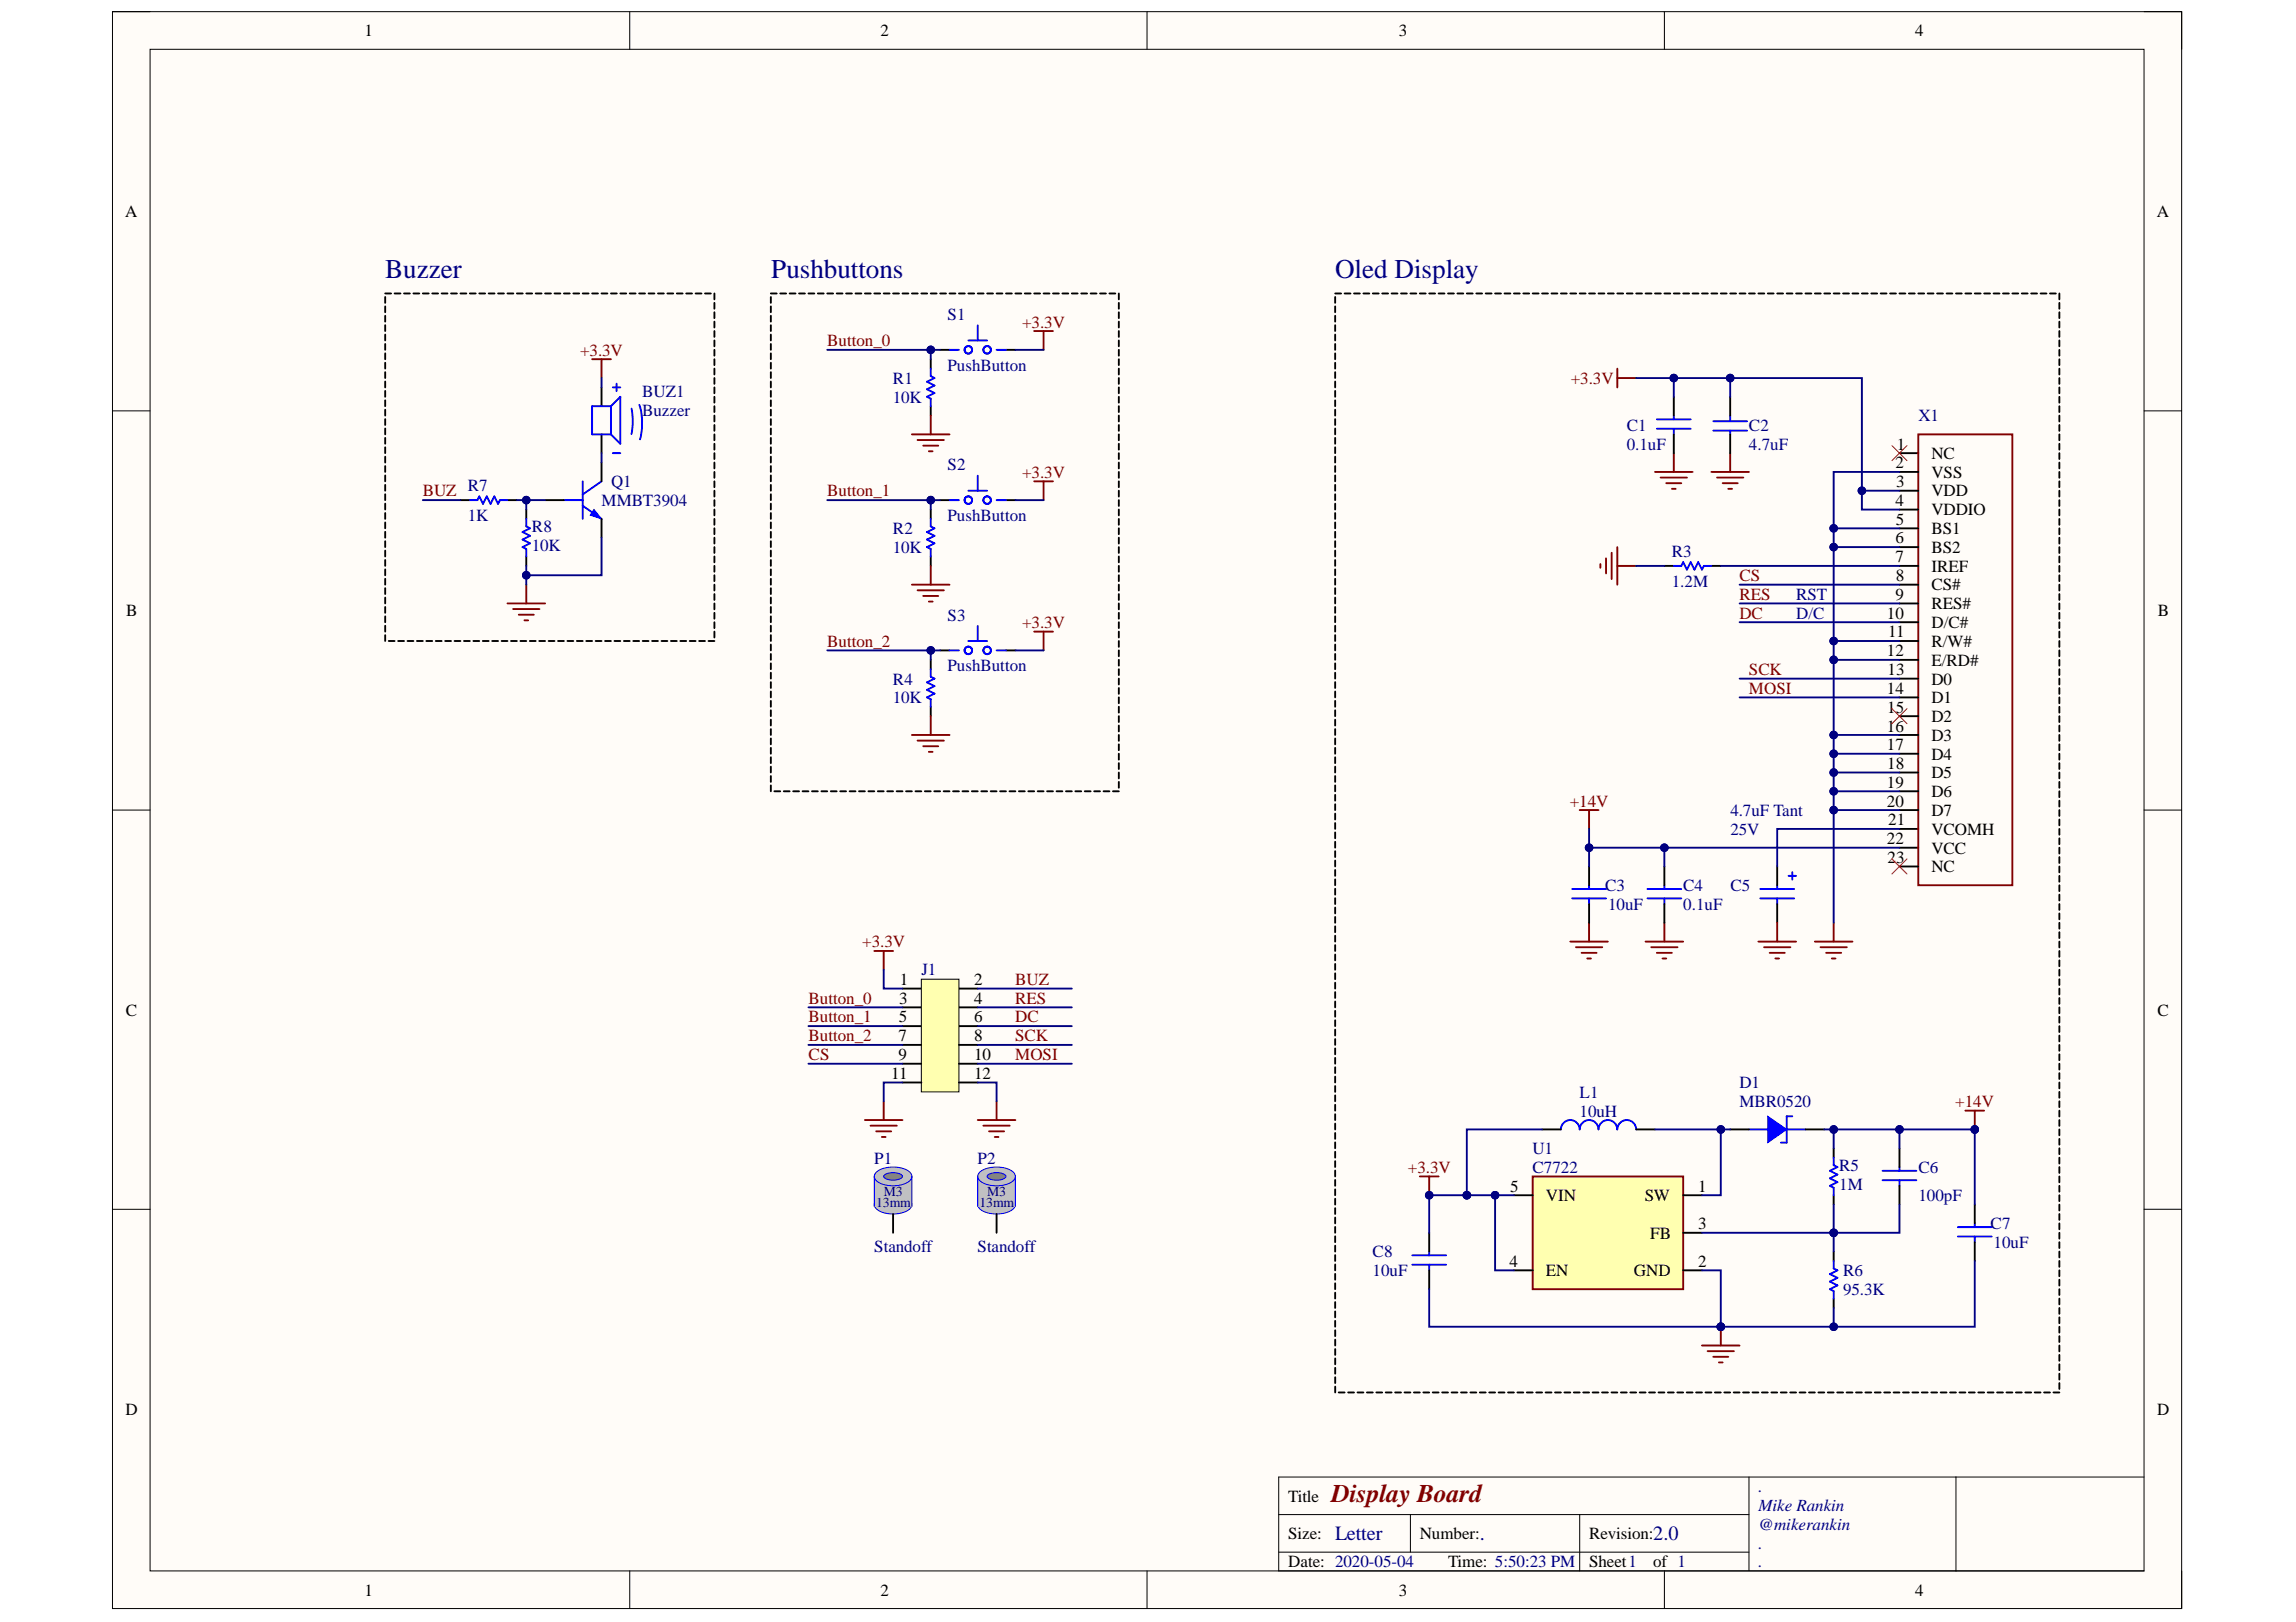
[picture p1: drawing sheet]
<svg xmlns="http://www.w3.org/2000/svg" width="297mm" height="210mm" viewBox="0 0 297 210" stroke-linecap="round" stroke-linejoin="round" font-family="sans-serif">
<defs><g id="words">
<g font-size="3.5" fill="#000080">
<text x="49.8" y="36">Buzzer</text>
<text x="99.7" y="36">Pushbuttons</text>
<text x="172.7" y="36">Oled Display</text>
</g>
<text font-size="3.3" fill="#800000" x="172.3" y="194.3">Display Board</text>
<g font-size="2.6" fill="#000080">
<text x="172.7" y="199.3">Letter</text>
<text x="191.5" y="199.3">.</text>
<text x="213.9" y="199.3">2.0</text>
</g>
<g font-size="2.2">
<text x="47.2" y="4.7">1</text>
<text x="113.9" y="4.7">2</text>
<text x="181" y="4.7">3</text>
<text x="247.8" y="4.7">4</text>
<text x="16.2" y="28.1">A</text>
<text x="279" y="28.1">A</text>
<text x="245.4" y="58.2">1</text>
<text x="249.9" y="59.4">NC</text>
<text x="245.2" y="60.6">2</text>
<text x="245.2" y="65.5">4</text>
<text x="245.3" y="63.1">3</text>
<text x="249.9" y="64.2">VDD</text>
<text x="249.9" y="61.8">VSS</text>
<text x="245.2" y="70.3">6</text>
<text x="245.3" y="67.9">5</text>
<text x="249.9" y="71.6">BS2</text>
<text x="249.9" y="69.1">BS1</text>
<text x="249.9" y="66.7">VDDIO</text>
<text x="245.2" y="77.6">9</text>
<text x="245.2" y="72.8">7</text>
<text x="245.3" y="75.2">8</text>
<text x="249.9" y="76.4">CS#</text>
<text x="249.9" y="74">IREF</text>
<text x="16.3" y="79.8">B</text>
<text x="244.1" y="80">10</text>
<text x="244.3" y="82.5">11</text>
<text x="249.9" y="83.7">R/W#</text>
<text x="249.9" y="81.3">D/C#</text>
<text x="249.9" y="78.9">RES#</text>
<text x="279.1" y="79.8">B</text>
<text x="244.1" y="89.8">14</text>
<text x="244.1" y="84.9">12</text>
<text x="244.2" y="87.4">13</text>
<text x="249.9" y="88.6">D0</text>
<text x="249.9" y="86.1">E/RD#</text>
<text x="244.1" y="94.7">16</text>
<text x="244.2" y="92.2">15</text>
<text x="249.9" y="95.9">D3</text>
<text x="249.9" y="93.4">D2</text>
<text x="249.9" y="91">D1</text>
<text x="244.1" y="101.9">19</text>
<text x="244.1" y="97.1">17</text>
<text x="244.2" y="99.5">18</text>
<text x="249.9" y="100.7">D5</text>
<text x="249.9" y="98.3">D4</text>
<text x="244.1" y="104.4">20</text>
<text x="244.3" y="106.8">21</text>
<text x="249.9" y="105.6">D7</text>
<text x="249.9" y="103.2">D6</text>
<text x="244.1" y="109.2">22</text>
<text x="244.2" y="111.7">23</text>
<text x="249.9" y="110.5">VCC</text>
<text x="249.9" y="108">VCOMH</text>
<text x="249.9" y="112.9">NC</text>
<text x="16.3" y="131.4">C</text>
<text x="116.3" y="129.9">3</text>
<text x="116.4" y="127.5">1</text>
<text x="126" y="127.5">2</text>
<text x="126" y="129.9">4</text>
<text x="279.1" y="131.4">C</text>
<text x="116.2" y="134.8">7</text>
<text x="116.2" y="137.2">9</text>
<text x="116.3" y="132.3">5</text>
<text x="126" y="132.3">6</text>
<text x="126" y="134.8">8</text>
<text x="126" y="137.2">10</text>
<text x="115.3" y="139.6">11</text>
<text x="126" y="139.6">12</text>
<text x="195.4" y="154.2">5</text>
<text x="200" y="155.4">VIN</text>
<text x="212.8" y="155.4">SW</text>
<text x="219.7" y="154.2">1</text>
<text x="213.5" y="160.3">FB</text>
<text x="219.7" y="159.1">3</text>
<text x="195.3" y="163.9">4</text>
<text x="200" y="165.2">EN</text>
<text x="211.4" y="165.2">GND</text>
<text x="219.7" y="163.9">2</text>
<text x="16.2" y="183.1">D</text>
<text x="279.1" y="183.1">D</text>
<text x="166.7" y="194.3">Title</text>
<text x="166.7" y="199.2">Size:</text>
<text x="166.7" y="202.8">Date: 2020-05-04</text>
<text x="183.7" y="199.2">Number:</text>
<text x="187.4" y="202.8">Time: 5:50:23 PM</text>
<text x="205.6" y="199.2">Revision:</text>
<text x="205.6" y="202.8">Sheet1</text>
<text x="213.9" y="202.8">of 1</text>
<text x="47.2" y="206.5">1</text>
<text x="113.9" y="206.5">2</text>
<text x="181" y="206.5">3</text>
<text x="247.8" y="206.5">4</text>
</g>
<g font-size="2.2" fill="#000080">
<text x="122.6" y="41.4">S1</text>
<text x="122.6" y="48">PushButton</text>
<text x="83.1" y="53.8">Buzzer</text>
<text x="83.1" y="51.4">BUZ1</text>
<text x="115.5" y="52.1">10K</text>
<text x="115.5" y="49.7">R1</text>
<text x="210.4" y="58.2">0.1uF</text>
<text x="210.4" y="55.7">C1</text>
<text x="226.3" y="58.2">4.7uF</text>
<text x="226.3" y="55.7">C2</text>
<text x="248.2" y="54.5">X1</text>
<text x="60.5" y="63.5">R7</text>
<text x="77.8" y="65.5">MMBT3904</text>
<text x="79.1" y="63.1">Q1</text>
<text x="122.6" y="60.9">S2</text>
<text x="60.5" y="67.4">1K</text>
<text x="68.8" y="71.3">10K</text>
<text x="68.8" y="68.9">R8</text>
<text x="115.5" y="71.6">10K</text>
<text x="115.5" y="69.1">R2</text>
<text x="122.6" y="67.4">PushButton</text>
<text x="216.3" y="75.9">1.2M</text>
<text x="216.3" y="72.1">R3</text>
<text x="232.4" y="77.6">RST</text>
<text x="122.6" y="80.3">S3</text>
<text x="232.4" y="80">D/C</text>
<text x="115.5" y="88.6">R4</text>
<text x="122.6" y="86.9">PushButton</text>
<text x="115.5" y="91">10K</text>
<text x="223.9" y="105.6">4.7uF Tant</text>
<text x="223.9" y="108">25V</text>
<text x="207.7" y="115.3">C3</text>
<text x="208" y="117.7">10uF</text>
<text x="217.8" y="117.7">0.1uF</text>
<text x="217.8" y="115.3">C4</text>
<text x="223.9" y="115.3">C5</text>
<text x="119.2" y="126.2">J1</text>
<text x="204.4" y="142">L1</text>
<text x="225" y="140.9">D1</text>
<text x="225" y="143.3">MBR0520</text>
<text x="198.3" y="149.4">U1</text>
<text x="204.4" y="144.5">10uH</text>
<text x="113.1" y="150.6">P1</text>
<text x="126.5" y="150.6">P2</text>
<text x="198.3" y="151.8">C7722</text>
<text x="237.9" y="154">1M</text>
<text x="237.9" y="151.5">R5</text>
<text x="248.2" y="155.4">100pF</text>
<text x="248.2" y="151.8">C6</text>
<text x="113.1" y="162">Standoff</text>
<text x="126.5" y="162">Standoff</text>
<text x="257.5" y="159.1">C7</text>
<text x="257.9" y="161.5">10uF</text>
<text x="177.6" y="165.2">10uF</text>
<text x="177.6" y="162.7">C8</text>
<text x="238.5" y="167.6">95.3K</text>
<text x="238.5" y="165.2">R6</text>
<text x="227.5" y="193.1">.</text>
<text x="227.5" y="195.5">Mike Rankin</text>
<text x="227.5" y="198">@mikerankin</text>
<text x="227.5" y="200.4">.</text>
<text x="227.5" y="202.8">.</text>
</g>
<g font-size="2.2" fill="#800000">
<text x="75" y="46">+3.3V</text>
<text x="107" y="44.8">Button_0</text>
<text x="132.2" y="42.4">+3.3V</text>
<text x="203.2" y="49.7">+3.3V</text>
<text x="54.7" y="64.2">BUZ</text>
<text x="107" y="64.2">Button_1</text>
<text x="132.2" y="61.8">+3.3V</text>
<text x="225" y="75.2">CS</text>
<text x="225" y="77.6">RES</text>
<text x="107" y="83.7">Button_2</text>
<text x="132.2" y="81.3">+3.3V</text>
<text x="225" y="80">DC</text>
<text x="226.3" y="89.8">MOSI</text>
<text x="226.3" y="87.4">SCK</text>
<text x="203.1" y="104.4">+14V</text>
<text x="111.5" y="122.6">+3.3V</text>
<text x="104.6" y="129.9">Button_0</text>
<text x="131.3" y="129.9">RES</text>
<text x="131.3" y="127.5">BUZ</text>
<text x="104.6" y="132.3">Button_1</text>
<text x="104.6" y="134.8">Button_2</text>
<text x="104.6" y="137.2">CS</text>
<text x="131.3" y="137.2">MOSI</text>
<text x="131.3" y="134.8">SCK</text>
<text x="131.3" y="132.3">DC</text>
<text x="253" y="143.3">+14V</text>
<text x="182.2" y="151.8">+3.3V</text>
</g>
<g font-size="1.8" fill="#000080">
<text x="114.3" y="154.8">M3</text>
<text x="127.7" y="154.8">M3</text>
<text x="113.4" y="156.2">13mm</text>
<text x="126.7" y="156.2">13mm</text>
</g>
</g></defs>
<path d="M14.6 1.5h267.6v206.7h-267.6z" fill-rule="evenodd" fill="#fffcf8"/>
<path d="M14.6 1.5h267.6v206.7h-267.6z" fill="none" stroke="#000" stroke-width=".13"/>
<path d="M19.4 6.4h258v196.9h-258z" fill-rule="evenodd" fill="#fffcf8"/>
<g fill="none" stroke="#000" stroke-width=".13">
<path d="M14.5 1.5h4.9M19.4 6.4h258v196.9h-258zM81.5 1.5v4.9M148.4 1.5v4.9M215.3 1.5v4.9M277.4 1.5h4.8v4.9M14.5 53.2h4.9M277.4 53.2h4.8M14.5 104.8h4.9M277.4 104.8h4.8M14.5 156.5h4.9M277.4 156.5h4.8"/>
<path d="M165.4 196h60.9M182.5 196v4.9M204.4 196v7.3M226.3 191.1v12.2M253 191.1v12.2M277.4 191.1h-112v12.2h112M81.5 203.3v4.9M148.4 203.3v4.9M165.4 200.9h60.9M215.3 203.3v4.9M282.2 203.3v4.9"/>
</g>
<g fill="none" stroke="#000" stroke-width=".24">
<path d="M99.7 38h.8M99.7 38.4v.8M99.7 39.6v.8M100.9 38h.8M102.2 38h.7M103.4 38h.7M104.6 38h.8M105.8 38h.8M107 38h.8M108.2 38h.8M109.5 38h.7M110.7 38h.7"/>
<path d="M111.9 38h.8M113.1 38h.8M114.3 38h.8M115.5 38h.8M116.8 38h.7M118 38h.7M119.2 38h.8M120.4 38h.8M121.6 38h.8M122.8 38h.8M124.1 38h.7M125.3 38h.7"/>
<path d="M126.5 38h.8M127.7 38h.8M128.9 38h.8M130.1 38h.8M131.4 38h.7M132.6 38h.7M133.8 38h.8M135 38h.8M136.2 38h.8M137.4 38h.8M138.7 38h.7M139.9 38h.7"/>
<path d="M141.1 38h.8M142.3 38h.8M143.5 38h.8M144.7 38v.7M144.7 39.2v.8M172.7 38.4v.8M172.7 39.6v.8M172.7 38h.8M174 38h.7M175.2 38h.7M176.4 38h.7M177.6 38h.8"/>
<path d="M178.8 38h.8M180 38h.8M181.3 38h.7M182.5 38h.7M183.7 38h.7M184.9 38h.8M186.1 38h.8M187.3 38h.8M188.5 38h.8M189.8 38h.7M191 38h.7M192.2 38h.8"/>
<path d="M193.4 38h.8M194.6 38h.8M195.9 38h.7M197.1 38h.7M198.3 38h.7M199.5 38h.8M200.7 38h.8M201.9 38h.8M203.2 38h.7M204.4 38h.7M205.6 38h.7M206.8 38h.8"/>
<path d="M208 38h.8M209.2 38h.8M210.5 38h.7M211.7 38h.7M212.9 38h.8M214.1 38h.8M215.3 38h.8M216.5 38h.8M217.8 38h.7M219 38h.7M220.2 38h.8M221.4 38h.8"/>
<path d="M222.6 38h.8M223.8 38h.8M225.1 38h.7M226.3 38h.7M227.5 38h.7M228.7 38h.8M229.9 38h.8M231.1 38h.8M232.4 38h.7M233.6 38h.7M234.8 38h.8M236 38h.8"/>
<path d="M237.2 38h.8M238.4 38h.8M239.7 38h.7M240.9 38h.7M242.1 38h.8M243.3 38h.8M244.5 38h.8M245.7 38h.8M247 38h.7M248.2 38h.7M249.4 38h.7M250.6 38h.8"/>
<path d="M251.8 38h.8M253 38h.8M254.3 38h.7M255.5 38h.7M256.7 38h.8M257.9 38h.8M259.1 38h.8M260.3 38h.8M261.6 38h.7M262.8 38h.7M264 38h.8M265.2 38h.8"/>
<path d="M266.4 38v.7M266.4 39.2v.8M99.7 40.9v.7M99.7 42.1v.7M99.7 43.3v.8M99.7 44.5v.8M99.7 45.7v.8M99.7 46.9v.8M99.7 48.2v.7M99.7 49.4v.7M99.7 50.6v.7M99.7 51.8v.8"/>
<path d="M99.7 53v.8M99.7 54.2v.8M99.7 55.5v.7M99.7 56.7v.7M99.7 57.9v.7M99.7 59.1v.8M120.4 46.5v1.2M120.4 52.6v1.2M144.7 40.4v.8M144.7 41.6v.8M144.7 42.8v.8M144.7 44.1v.7"/>
<path d="M144.7 45.3v.7M144.7 46.5v.7M144.7 47.7v.8M144.7 48.9v.8M144.7 50.1v.8M144.7 51.3v.8M144.7 52.6v.7M144.7 53.8v.7M144.7 55v.8M144.7 56.2v.8M144.7 57.4v.8M144.7 58.6v.8"/>
<path d="M144.7 59.9v.7M172.7 40.9v.7M172.7 42.1v.7M172.7 43.3v.8M172.7 44.5v.8M172.7 45.7v.8M172.7 46.9v.8M172.7 48.2v.7M172.7 49.4v.7M172.7 50.6v.7M172.7 51.8v.8M172.7 53v.8"/>
<path d="M172.7 54.2v.8M172.7 55.5v.7M172.7 56.7v.7M172.7 57.9v.7M172.7 59.1v.8M245.7 58.6h2.5M266.4 40.4v.8M266.4 41.6v.8M266.4 42.8v.8M266.4 44.1v.7M266.4 45.3v.7M266.4 46.5v.8"/>
<path d="M266.4 47.7v.8M266.4 48.9v.8M266.4 50.1v.8M266.4 51.4v.7M266.4 52.6v.7M266.4 53.8v.7M266.4 55v.8M266.4 56.2v.8M266.4 57.4v.8M266.4 58.6v.8M266.4 59.9v.7M99.7 60.3v.8"/>
<path d="M99.7 61.5v.8M99.7 62.7v.8M99.7 64v.7M99.7 65.2v.7M99.7 66.4v.8M99.7 67.6v.8M99.7 68.8v.8M99.7 70v.8M99.7 71.3v.7M99.7 72.5v.7M99.7 73.7v.7M99.7 74.9v.8"/>
<path d="M99.7 76.1v.8M99.7 77.3v.8M99.7 78.5v.8M99.7 79.8v.7M120.4 65.9v1.3M120.4 72v1.2M144.7 61.1v.7M144.7 62.3v.7M144.7 63.5v.8M144.7 64.7v.8M144.7 65.9v.8M144.7 67.2v.7"/>
<path d="M144.7 68.4v.7M144.7 69.6v.7M144.7 70.8v.8M144.7 72v.8M144.7 73.2v.8M144.7 74.4v.8M144.7 75.7v.7M144.7 76.9v.7M144.7 78.1v.8M144.7 79.3v.8M172.7 60.3v.8M172.7 61.5v.8"/>
<path d="M172.7 62.7v.8M172.7 64v.7M172.7 65.2v.7M172.7 66.4v.8M172.7 67.6v.8M172.7 68.8v.8M172.7 70v.8M172.7 71.3v.7M172.7 72.5v.7M172.7 73.7v.7M172.7 74.9v.8M172.7 76.1v.8"/>
<path d="M172.7 77.3v.8M172.7 78.5v.8M172.7 79.8v.7M245.7 78.1h2.5M245.7 75.7h2.5M245.7 73.2h2.5M245.7 70.8h2.5M245.7 68.4h2.5M245.7 63.5h2.5M245.7 61.1h2.5M245.7 65.9h2.5M266.4 61.1v.7"/>
<path d="M266.4 62.3v.7M266.4 63.5v.8M266.4 64.7v.8M266.4 65.9v.8M266.4 67.2v.7M266.4 68.4v.7M266.4 69.6v.7M266.4 70.8v.8M266.4 72v.8M266.4 73.2v.8M266.4 74.4v.8M266.4 75.7v.7"/>
<path d="M266.4 76.9v.7M266.4 78.1v.8M266.4 79.3v.8M99.7 81v.7M99.7 82.2v.8M99.7 83.4v.8M99.7 84.6v.8M99.7 85.8v.8M99.7 87.1v.7M99.7 88.3v.7M99.7 89.5v.7M99.7 90.7v.8"/>
<path d="M99.7 91.9v.8M99.7 93.1v.8M99.7 94.4v.7M99.7 95.6v.7M99.7 96.8v.7M99.7 98v.8M99.7 99.2v.8M120.4 85.4v1.2M120.4 91.5v1.2M144.7 80.5v.8M144.7 81.7v.8M144.7 83v.7"/>
<path d="M144.7 84.2v.7M144.7 85.4v.7M144.7 86.6v.8M144.7 87.8v.8M144.7 89v.8M144.7 90.2v.8M144.7 91.5v.7M144.7 92.7v.7M144.7 93.9v.8M144.7 95.1v.8M144.7 96.3v.8M144.7 97.5v.8"/>
<path d="M144.7 98.8v.7M144.7 100v.7M172.7 81v.7M172.7 82.2v.8M172.7 83.4v.8M172.7 84.6v.8M172.7 85.8v.8M172.7 87.1v.7M172.7 88.3v.7M172.7 89.5v.7M172.7 90.7v.8M172.7 91.9v.8"/>
<path d="M172.7 93.1v.8M172.7 94.4v.7M172.7 95.6v.7M172.7 96.8v.7M172.7 98v.8M172.7 99.2v.8M245.7 100h2.5M245.7 97.5h2.5M245.7 95.1h2.5M245.7 92.7h2.5M245.7 90.3h2.5M245.7 87.8h2.5"/>
<path d="M245.7 85.4h2.5M245.7 83h2.5M245.7 80.5h2.5M266.4 80.5v.8M266.4 81.7v.8M266.4 83v.7M266.4 84.2v.7M266.4 85.4v.7M266.4 86.6v.8M266.4 87.8v.8M266.4 89v.8M266.4 90.3v.7"/>
<path d="M266.4 91.5v.7M266.4 92.7v.7M266.4 93.9v.8M266.4 95.1v.8M266.4 96.3v.8M266.4 97.5v.8M266.4 98.8v.7M266.4 100v.7M99.7 100.4v.8M99.7 101.6v.8M100.2 102.4h.7M101.4 102.4h.8"/>
<path d="M102.6 102.4h.8M103.8 102.4h.8M105 102.4h.8M106.3 102.4h.7M107.5 102.4h.7M108.7 102.4h.8M109.9 102.4h.8M111.1 102.4h.8M112.3 102.4h.8M113.6 102.4h.7M114.8 102.4h.7M116 102.4h.8"/>
<path d="M117.2 102.4h.8M118.4 102.4h.8M119.6 102.4h.8M120.9 102.4h.7M122.1 102.4h.7M123.3 102.4h.8M124.5 102.4h.8M125.7 102.4h.8M127 102.4h.7M128.2 102.4h.7M129.4 102.4h.7M130.6 102.4h.8"/>
<path d="M131.8 102.4h.8M133 102.4h.8M134.2 102.4h.8M135.5 102.4h.7M136.7 102.4h.7M137.9 102.4h.8M139.1 102.4h.8M140.3 102.4h.8M141.6 102.4h.7M142.8 102.4h.7M144 102.4h.7M144.7 101.2v.7"/>
<path d="M172.7 100.4v.8M172.7 101.6v.8M172.7 102.9v.7M172.7 104.1v.7M172.7 105.3v.8M172.7 106.5v.8M172.7 107.7v.8M172.7 108.9v.8M172.7 110.2v.7M172.7 111.4v.7M172.7 112.6v.7M172.7 113.8v.8"/>
<path d="M172.7 115v.8M172.7 116.2v.8M172.7 117.4v.8M172.7 118.7v.7M172.7 119.9v.7M229.9 112.1v2.5M229.9 117v2.4M245.7 102.4h2.5M245.7 109.7h2.5M245.7 107.3h2.5M245.7 104.8h2.5M245.7 112.1h2.5"/>
<path d="M266.4 101.2v.7M266.4 102.4v.8M266.4 103.6v.8M266.4 104.8v.8M266.4 106.1v.7M266.4 107.3v.7M266.4 108.5v.7M266.4 109.7v.8M266.4 110.9v.8M266.4 112.1v.8M266.4 113.3v.8M266.4 114.6v.7"/>
<path d="M266.4 115.8v.7M266.4 117v.8M266.4 118.2v.8M266.4 119.4v.8M172.7 121.1v.8M172.7 122.3v.8M172.7 123.5v.8M172.7 124.7v.8M172.7 126v.7M172.7 127.2v.7M172.7 128.4v.7M172.7 129.6v.8"/>
<path d="M172.7 130.8v.8M172.7 132v.8M172.7 133.2v.8M172.7 134.5v.7M172.7 135.7v.7M172.7 136.9v.8M172.7 138.1v.8M172.7 139.3v.8M266.4 120.6v.8M266.4 121.9v.7M266.4 123.1v.7M266.4 124.3v.7"/>
<path d="M266.4 125.5v.8M266.4 126.7v.8M266.4 127.9v.8M266.4 129.2v.7M266.4 130.4v.7M266.4 131.6v.7M266.4 132.8v.8M266.4 134v.8M266.4 135.2v.8M266.4 136.4v.8M266.4 137.7v.7M266.4 138.9v.7"/>
<path d="M172.7 140.5v.8M172.7 141.8v.7M172.7 143v.7M172.7 144.2v.7M172.7 145.4v.8M172.7 146.6v.8M172.7 147.8v.8M172.7 149v.8M172.7 150.3v.7M172.7 151.5v.7M172.7 152.7v.8M172.7 153.9v.8"/>
<path d="M172.7 155.1v.8M172.7 156.3v.8M172.7 157.6v.7M172.7 158.8v.7M172.7 160v.7M266.4 140.1v.7M266.4 141.3v.8M266.4 142.5v.8M266.4 143.7v.8M266.4 144.9v.8M266.4 146.2v.7M266.4 147.4v.7"/>
<path d="M266.4 148.6v.8M266.4 149.8v.8M266.4 151v.8M266.4 152.2v.8M266.4 153.5v.7M266.4 154.7v.7M266.4 155.9v.8M266.4 157.1v.8M266.4 158.3v.8M266.4 159.5v.8M172.7 161.2v.8M172.7 162.4v.8"/>
<path d="M172.7 163.6v.8M172.7 164.9v.7M172.7 166.1v.7M172.7 167.3v.7M172.7 168.5v.8M172.7 169.7v.8M172.7 170.9v.8M172.7 172.1v.8M172.7 173.4v.7M172.7 174.6v.7M172.7 175.8v.8M172.7 177v.8"/>
<path d="M172.7 178.2v.8M172.7 179.4v.8M266.4 160.7v.8M266.4 162v.7M266.4 163.2v.7M266.4 164.4v.8M266.4 165.6v.8M266.4 166.8v.8M266.4 168v.8M266.4 169.3v.7M266.4 170.5v.7M266.4 171.7v.8"/>
<path d="M266.4 172.9v.8M266.4 174.1v.8M266.4 175.3v.8M266.4 176.6v.7M266.4 177.8v.7M266.4 179v.7M173.2 180.2h.8M174.4 180.2h.8M175.6 180.2h.8M176.8 180.2h.8M178.1 180.2h.7M179.3 180.2h.7"/>
<path d="M180.5 180.2h.8M181.7 180.2h.8M182.9 180.2h.8M184.1 180.2h.8M185.4 180.2h.7M186.6 180.2h.7M187.8 180.2h.7M189 180.2h.8M190.2 180.2h.8M191.4 180.2h.8M192.7 180.2h.7M193.9 180.2h.7"/>
<path d="M195.1 180.2h.8M196.3 180.2h.8M197.5 180.2h.8M198.7 180.2h.8M200 180.2h.7M201.2 180.2h.7M202.4 180.2h.8M203.6 180.2h.8M204.8 180.2h.8M206 180.2h.8M207.3 180.2h.7M208.5 180.2h.7"/>
<path d="M209.7 180.2h.8M210.9 180.2h.8M212.1 180.2h.8M213.3 180.2h.8M214.6 180.2h.7M215.8 180.2h.7M217 180.2h.8M218.2 180.2h.8M219.4 180.2h.8M220.6 180.2h.8M221.9 180.2h.7M223.1 180.2h.7"/>
<path d="M224.3 180.2h.8M225.5 180.2h.8M226.7 180.2h.8M227.9 180.2h.8M229.2 180.2h.7M230.4 180.2h.7M231.6 180.2h.8M232.8 180.2h.8M234 180.2h.8M235.2 180.2h.8M236.5 180.2h.7M237.7 180.2h.7"/>
<path d="M238.9 180.2h.8M240.1 180.2h.8M241.3 180.2h.8M242.5 180.2h.8M243.8 180.2h.7M245 180.2h.7M246.2 180.2h.8M247.4 180.2h.8M248.6 180.2h.8M249.9 180.2h.7M251.1 180.2h.7M252.3 180.2h.7"/>
<path d="M253.5 180.2h.8M254.7 180.2h.8M255.9 180.2h.8M257.2 180.2h.7M258.4 180.2h.7M259.6 180.2h.7M260.8 180.2h.8M262 180.2h.8M263.2 180.2h.8M264.4 180.2h.8M265.7 180.2h.7"/>
</g>
<path d="M120.4 47.7v1l.5 .2-1 .5 1 .5-1 .5 1 .5-1 .4 .5 .3v1M120.4 67.2v.9l.5 .3-1 .5 1 .4-1 .5 1 .5-1 .5 .5 .2v1M120.4 86.6v1l.5 .2-1 .5 1 .5-1 .5 1 .5-1 .4 .5 .3v1M227.7 116.3h4.4M227.7 115h4.4M229.9 114.6v.4M229.9 116.3v.7M231.4 113.3h1M231.9 112.9v.9" fill="none" stroke="#00f" stroke-width=".24"/>
<g fill="none" stroke="#800000" stroke-width=".24">
<path d="M118 56.2h4.8M118.7 56.9h3.4M119.4 57.7h2M120.2 58.4h.5M120.4 53.8v2.4M133.8 42.8h2.4M135 42.8v2.5M216.5 58.6v2.5M223.8 58.6v2.5M248.2 56.2h12.1v58.4h-12.1zM118 75.7h4.8M118.7 76.4h3.4"/>
<path d="M119.4 77.1h2M120.2 77.8h.5M120.4 73.2v2.5M133.8 62.3h2.4M135 62.3v2.4M207 73v.5M207.8 72.3v1.9M208.5 71.5v3.4M209.2 70.8v4.9M209.2 73.2h2.5M214.1 61.1h4.9M214.8 61.8h3.4"/>
<path d="M215.6 62.5h1.9M216.3 63.3h.5M221.4 61.1h4.9M222.1 61.8h3.4M222.9 62.5h1.9M223.6 63.3h.5M118 95.1h4.8M118.7 95.8h3.4M119.4 96.6h2M120.2 97.3h.5M120.4 92.7v2.4M133.8 81.7h2.4"/>
<path d="M135 81.7v2.5M204.4 104.8h2.4M205.6 104.8v2.5M205.6 119.4v2.5M215.3 119.4v2.5M229.9 119.4v2.5M237.2 119.4v2.5M203.2 121.9h4.8M203.9 122.6h3.4M204.6 123.3h2M205.3 124h.5M212.9 121.9h4.9"/>
<path d="M213.6 122.6h3.4M214.4 123.3h1.9M215.1 124h.5M227.5 121.9h4.9M228.2 122.6h3.4M228.9 123.3h2M229.7 124h.5M234.8 121.9h4.9M235.5 122.6h3.4M236.3 123.3h1.9M237 124h.5"/>
</g>
<path d="M244.8 57.7l1.9 1.9M246.7 57.7l-1.9 1.9M244.8 91.7l1.9 2M246.7 91.7l-1.9 2M244.8 111.2l1.9 1.9M246.7 111.2l-1.9 1.9" fill="none" stroke="#f00" stroke-width=".13"/>
<path d="M198.3 152.2h19.5v14.6h-19.5z" fill-rule="evenodd" fill="#ffffb0"/>
<path d="M198.3 152.2h19.5v14.6h-19.5zM220.2 174.1h4.9M220.9 174.9h3.4M221.6 175.6h2M222.4 176.3h.5M222.6 171.7v2.4" fill="none" stroke="#800000" stroke-width=".24"/>
<path d="M195.9 154.7h2.4M217.8 154.7h2.4M217.8 159.5h2.4M195.9 164.4h2.4M217.8 164.4h2.4" fill="none" stroke="#000" stroke-width=".24"/>
<circle cx="222.6" cy="171.7" r=".49" fill="#000080"/>
<circle cx="222.6" cy="171.7" r=".49" fill="none" stroke="#000080" stroke-width=".13"/>
<path d="M254.3 143.7h2.4M255.5 143.7v2.5" fill="none" stroke="#800000" stroke-width=".24"/>
<circle cx="255.5" cy="146.2" r=".49" fill="#000080"/>
<circle cx="255.5" cy="146.2" r=".49" fill="none" stroke="#000080" stroke-width=".13"/>
<g fill="none" stroke="#00f" stroke-width=".24">
<path d="M214.4 55.5h4.3M214.4 54.3h4.3M216.5 53.8v.5M216.5 55.5v.7M221.6 54.5h4.4M221.6 55.7h4.4M223.8 53.8v.7M223.8 55.7v.5M216.5 73.2h1l.3-.5 .4 1 .5-1 .5 1 .5-1 .5 1 .2-.5h1M203.4 116.3h4.4M203.4 115h4.4M205.6 114.6v.4"/>
<path d="M205.6 116.3v.7M213.1 116.3h4.4M213.1 115h4.4M215.3 114.6v.4M215.3 116.3v.7M237.2 149.8v1l.5 .2-1 .5 1 .5-1 .5 1 .5-1 .5 .5 .2v1M243.6 152.7h4.3M243.6 151.5h4.3M245.7 151v.5M245.7 152.7v.8M253.3 158.8h4.4M255.5 158.3v.5"/>
<path d="M182.7 163.7h4.4M182.7 162.5h4.4M184.9 162v.5M184.9 163.7v.7M237.2 163.2v1l.5 .2-1 .5 1 .5-1 .5 1 .4-1 .5 .5 .3v.9M253.3 160h4.4M255.5 160v.7"/>
</g>
<g fill="none" stroke="#000" stroke-width=".24">
<path d="M216.5 51.4v2.4M216.5 56.2v2.4M223.8 51.4v2.4M223.8 56.2v2.4M215.3 73.2h1.2M221.4 73.2h1.2M205.6 112.1v2.5M205.6 117v2.4M215.3 112.1v2.5M215.3 117v2.4M184.9 159.5v2.5M237.2 148.6v1.2"/>
<path d="M237.2 154.7v1.2M245.7 148.6v2.4M245.7 153.5v2.4M255.5 155.9v2.4M184.9 164.4v2.4M237.2 162v1.2M237.2 168v1.3M255.5 160.7v2.5"/>
</g>
<path d="M209.2 47.7v2.4M209.2 48.9h2.5M183.7 152.2h2.4M184.9 152.2v2.5" fill="none" stroke="#800000" stroke-width=".24"/>
<circle cx="184.9" cy="154.7" r=".49" fill="#000080"/>
<circle cx="184.9" cy="154.7" r=".49" fill="none" stroke="#000080" stroke-width=".13"/>
<path d="M113.1 123.1h2.4M114.3 123.1v2.4M111.9 144.9h4.9M112.6 145.7h3.4M113.4 146.4h1.9M114.1 147.1h.5M114.3 142.5v2.4M126.5 144.9h4.9M127.2 145.7h3.4M128 146.4h1.9M128.7 147.1h.5M128.9 142.5v2.4" fill="none" stroke="#800000" stroke-width=".24"/>
<path d="M113.4 155.3a4 4 0 0 1 4.2 0 .74 .74 0 0 1 0 1.2 4 4 0 0 1-4.2 0 .74 .74 0 0 1 0-1.2z" fill="#c0c0c0"/>
<path d="M113.4 155.3a4 4 0 0 1 4.2 0 .74 .74 0 0 1 0 1.2 4 4 0 0 1-4.2 0 .74 .74 0 0 1 0-1.2z" fill="none" stroke="#00f" stroke-width=".13"/>
<path d="M113.1 152.2h4.9v3.9h-4.9z" fill-rule="evenodd" fill="#c0c0c0"/>
<path d="M113.1 152.2h4.9v3.9h-4.9z" fill="none" stroke="#c0c0c0" stroke-width=".13"/>
<path d="M113.4 151.6a4 4 0 0 1 4.2 0 .73 .73 0 0 1 0 1.3 4 4 0 0 1-4.2 0 .73 .73 0 0 1 0-1.3z" fill="#c0c0c0"/>
<path d="M113.4 151.6a4 4 0 0 1 4.2 0 .73 .73 0 0 1 0 1.3 4 4 0 0 1-4.2 0 .73 .73 0 0 1 0-1.3z" fill="none" stroke="#00f" stroke-width=".13"/>
<path d="M114.4 152.1a2.27 2.27 0 0 1 2.3 0l.1 .1a1.15 1.15 0 0 1-1.3 .5 1.15 1.15 0 0 1-1.2-.5z" fill="#808080"/>
<path d="M113.1 152.2v3.9M114.4 152.1a2.27 2.27 0 0 1 2.3 0l.1 .1a1.15 1.15 0 0 1-1.3 .5 1.15 1.15 0 0 1-1.2-.5zM118 152.2v3.9" fill="none" stroke="#00f" stroke-width=".13"/>
<path d="M115.5 157.1v2.4" fill="none" stroke="#000" stroke-width=".24"/>
<path d="M126.8 155.3a4 4 0 0 1 4.2 0 .74 .74 0 0 1 0 1.2 4 4 0 0 1-4.2 0 .74 .74 0 0 1 0-1.2z" fill="#c0c0c0"/>
<path d="M126.8 155.3a4 4 0 0 1 4.2 0 .74 .74 0 0 1 0 1.2 4 4 0 0 1-4.2 0 .74 .74 0 0 1 0-1.2z" fill="none" stroke="#00f" stroke-width=".13"/>
<path d="M126.5 152.2h4.9v3.9h-4.9z" fill-rule="evenodd" fill="#c0c0c0"/>
<path d="M126.5 152.2h4.9v3.9h-4.9z" fill="none" stroke="#c0c0c0" stroke-width=".13"/>
<path d="M126.8 151.6a4 4 0 0 1 4.2 0 .73 .73 0 0 1 0 1.3 4 4 0 0 1-4.2 0 .73 .73 0 0 1 0-1.3z" fill="#c0c0c0"/>
<path d="M126.8 151.6a4 4 0 0 1 4.2 0 .73 .73 0 0 1 0 1.3 4 4 0 0 1-4.2 0 .73 .73 0 0 1 0-1.3z" fill="none" stroke="#00f" stroke-width=".13"/>
<path d="M127.8 152.1a2.28 2.28 0 0 1 2.3 0v.1a1.15 1.15 0 0 1-1.2 .5 1.16 1.16 0 0 1-1.2-.5z" fill="#808080"/>
<path d="M126.5 152.2v3.9M127.8 152.1a2.28 2.28 0 0 1 2.3 0v.1a1.15 1.15 0 0 1-1.2 .5 1.16 1.16 0 0 1-1.2-.5zM131.4 152.2v3.9" fill="none" stroke="#00f" stroke-width=".13"/>
<path d="M116.8 127.9h2.4M116.8 130.4h2.4M116.8 132.8h2.4M124.1 127.9h2.4M124.1 130.4h2.4M124.1 132.8h2.4M128.9 157.1v2.4" fill="none" stroke="#000" stroke-width=".24"/>
<path d="M119.2 126.7h4.9v14.6h-4.9z" fill-rule="evenodd" fill="#ffffb0"/>
<path d="M119.2 126.7h4.9v14.6h-4.9z" fill="none" stroke="#000" stroke-width=".13"/>
<g fill="none" stroke="#000" stroke-width=".24">
<path d="M49.8 38h.8M49.8 38.4v.8M49.8 39.6v.8M51 38h.8M52.3 38h.7M53.5 38h.7M54.7 38h.8M55.9 38h.8M57.1 38h.8M58.4 38h.7M59.6 38h.7M60.8 38h.7"/>
<path d="M62 38h.8M63.2 38h.8M64.4 38h.8M65.7 38h.7M66.9 38h.7M68.1 38h.7M69.3 38h.8M70.5 38h.8M71.7 38h.8M73 38h.7M74.2 38h.7M75.4 38h.7"/>
<path d="M76.6 38h.8M77.8 38h.8M79 38h.8M80.3 38h.7M81.5 38h.7M82.7 38h.7M83.9 38h.8M85.1 38h.8M86.3 38h.8M87.6 38h.7M88.8 38h.7M90 38h.8"/>
<path d="M91.2 38h.8M92.4 38v.7M92.4 39.2v.8M49.8 40.9v.7M49.8 42.1v.7M49.8 43.3v.8M49.8 44.5v.8M49.8 45.7v.8M49.8 46.9v.8M49.8 48.2v.7M49.8 49.4v.7M49.8 50.6v.7"/>
<path d="M49.8 51.8v.8M49.8 53v.8M49.8 54.2v.8M49.8 55.4v.8M49.8 56.7v.7M49.8 57.9v.7M49.8 59.1v.8M92.4 40.4v.8M92.4 41.6v.8M92.4 42.8v.8M92.4 44.1v.7M92.4 45.3v.7"/>
<path d="M92.4 46.5v.7M92.4 47.7v.8M92.4 48.9v.8M92.4 50.1v.8M92.4 51.3v.8M92.4 52.6v.7M92.4 53.8v.7M92.4 55v.8M92.4 56.2v.8M92.4 57.4v.8M92.4 58.6v.8M92.4 59.9v.7"/>
<path d="M49.8 60.3v.8M49.8 61.5v.8M49.8 62.7v.8M49.8 64v.7M49.8 65.2v.7M49.8 66.4v.8M49.8 67.6v.8M49.8 68.8v.8M49.8 70v.8M49.8 71.3v.7M49.8 72.5v.7M49.8 73.7v.7"/>
<path d="M49.8 74.9v.8M49.8 76.1v.8M49.8 77.3v.8M49.8 78.5v.8M49.8 79.8v.7M59.6 64.7h1.2M65.7 64.7h1.2M68.1 65.9v1.3M68.1 72v1.2M92.4 61.1v.7M92.4 62.3v.7M92.4 63.5v.8"/>
<path d="M92.4 64.7v.8M92.4 65.9v.8M92.4 67.2v.7M92.4 68.4v.7M92.4 69.6v.7M92.4 70.8v.8M92.4 72v.8M92.4 73.2v.8M92.4 74.4v.8M92.4 75.7v.7M92.4 76.9v.7M92.4 78.1v.8"/>
<path d="M92.4 79.3v.8M49.8 81v.7M49.8 82.2v.8M50.3 83h.7M51.5 83h.8M52.7 83h.8M53.9 83h.8M55.2 83h.7M56.4 83h.7M57.6 83h.8M58.8 83h.8M60 83h.8"/>
<path d="M61.2 83h.8M62.5 83h.7M63.7 83h.7M64.9 83h.8M66.1 83h.8M67.3 83h.8M68.5 83h.8M69.8 83h.7M71 83h.7M72.2 83h.8M73.4 83h.8M74.6 83h.8"/>
<path d="M75.8 83h.8M77.1 83h.7M78.3 83h.7M79.5 83h.8M80.7 83h.8M81.9 83h.8M83.1 83h.8M84.4 83h.7M85.6 83h.7M86.8 83h.8M88 83h.8M89.2 83h.8"/>
<path d="M90.4 83h.8M91.7 83h.7M92.4 80.5v.8M92.4 81.7v.8M116.8 135.2h2.4M116.8 137.7h2.4M124.1 135.2h2.4M124.1 137.7h2.4M116.8 140.1h2.4M124.1 140.1h2.4"/>
</g>
<path d="M76.6 46.5h2.4M77.8 46.5v2.4M65.7 78.1h4.8M66.4 78.8h3.4M67.1 79.6h2M68.1 75.7v2.4M67.8 80.3h.5" fill="none" stroke="#800000" stroke-width=".24"/>
<path d="M60.8 64.7h1l.2-.5 .5 1 .5-1 .5 1 .4-1 .5 1 .3-.5h1M68.1 67.2v.9l.5 .3-1 .5 1 .4-1 .5 1 .5-1 .5 .5 .2v1M73 64.7h2.4M75.4 65.4l2.4 1.8M75.4 62.3v4.9M77.8 62.3l-2.4 1.7" fill="none" stroke="#00f" stroke-width=".24"/>
<path d="M76.8 65.9l1 1.3-1.4-.5z" fill="#00f"/>
<path d="M76.8 65.9l1 1.3-1.4-.5z" fill="none" stroke="#00f" stroke-width=".13"/>
<g fill="none" stroke="#000" stroke-width=".24">
<path d="M77.8 50.1v2.5M77.8 56.2v2.4M77.8 59.9v2.4M121.6 45.3h1.2M130.1 45.3h1.3M70.5 64.7h2.5M77.8 67.2v2.4M121.6 64.7h1.2M130.1 64.7h1.3M121.6 84.2h1.2M130.1 84.2h1.3M199.5 146.2h2.4"/>
<path d="M211.7 146.2h2.4"/>
</g>
<g fill="none" stroke="#00f" stroke-width=".24">
<path d="M79 52.6h-2.4v3.6h2.4M79 52.6v3.6M79 52.6l1.3-1.3v6.1l-1.3-1.2M79.3 50.1h1M79.3 58.6h1M79.8 49.6v1M81.7 52.9l.2 1.6-.2 1.7M82.7 52.4a7.6 7.6 0 0 1 .1 4.5M122.8 45.3h1.3M125.3 44.1h2.4M126.5 42.1v2M128.9 45.3h1.2"/>
<path d="M122.8 64.7h1.3M125.3 63.5h2.4M126.5 61.6v1.9M128.9 64.7h1.2M122.8 84.2h1.3M125.3 83h2.4M126.5 81v2M128.9 84.2h1.2M201.9 146.2a1.22 1.22 0 0 1 1.3-1.3 1.22 1.22 0 0 1 1.2 1.3 1.22 1.22 0 0 1 1.2-1.3 1.22 1.22 0 0 1 1.2 1.3 1.22 1.22 0 0 1 1.2-1.3 1.22 1.22 0 0 1 1.2 1.3 1.22 1.22 0 0 1 1.3-1.3 1.22 1.22 0 0 1 1.2 1.3"/>
<circle cx="125.3" cy="45.3" r=".49"/>
<circle cx="127.7" cy="45.3" r=".49"/>
<circle cx="125.3" cy="64.7" r=".49"/>
<circle cx="127.7" cy="64.7" r=".49"/>
<circle cx="125.3" cy="84.2" r=".49"/>
<circle cx="127.7" cy="84.2" r=".49"/>
</g>
<path d="M255.5 146.2v9.7" fill="none" stroke="#000080" stroke-width=".24"/>
<circle cx="255.5" cy="146.2" r=".49" fill="#000080"/>
<circle cx="255.5" cy="146.2" r=".49" fill="none" stroke="#000080" stroke-width=".13"/>
<path d="M226.3 146.2h2.4M231.1 144.5v3.4M231.1 146.2h2.5" fill="none" stroke="#00f" stroke-width=".24"/>
<path d="M228.7 144.5l2.4 1.7-2.4 1.7z" fill-rule="evenodd" fill="#00f"/>
<path d="M228.7 144.5l2.4 1.7-2.4 1.7z" fill="none" stroke="#00f" stroke-width=".13"/>
<path d="M223.8 146.2h2.5M233.6 146.2h2.4" fill="none" stroke="#000" stroke-width=".24"/>
<path d="M230.4 147.9h.7M231.1 144.5h.8" fill="none" stroke="#00f" stroke-width=".24"/>
<path d="M54.7 64.7h4.9M66.9 64.7h3.6" fill="none" stroke="#000080" stroke-width=".24"/>
<circle cx="68.1" cy="64.7" r=".49" fill="#000080"/>
<circle cx="68.1" cy="64.7" r=".49" fill="none" stroke="#000080" stroke-width=".13"/>
<path d="M77.8 69.6v4.8h-9.7" fill="none" stroke="#000080" stroke-width=".24"/>
<circle cx="68.1" cy="74.4" r=".49" fill="#000080"/>
<circle cx="68.1" cy="74.4" r=".49" fill="none" stroke="#000080" stroke-width=".13"/>
<path d="M107 84.2h14.6M104.6 137.7h12.2M104.6 135.2h12.2M104.6 132.8h12.2M104.6 130.4h12.2" fill="none" stroke="#000080" stroke-width=".24"/>
<circle cx="120.4" cy="84.2" r=".49" fill="#000080"/>
<circle cx="120.4" cy="84.2" r=".49" fill="none" stroke="#000080" stroke-width=".13"/>
<path d="M107 64.7h14.6" fill="none" stroke="#000080" stroke-width=".24"/>
<circle cx="120.4" cy="64.7" r=".49" fill="#000080"/>
<circle cx="120.4" cy="64.7" r=".49" fill="none" stroke="#000080" stroke-width=".13"/>
<path d="M107 45.3h14.6" fill="none" stroke="#000080" stroke-width=".24"/>
<circle cx="120.4" cy="45.3" r=".49" fill="#000080"/>
<circle cx="120.4" cy="45.3" r=".49" fill="none" stroke="#000080" stroke-width=".13"/>
<path d="M131.4 45.3h3.6M131.4 64.7h3.6M131.4 84.2h3.6M114.3 125.5v2.4h2.5M126.5 137.7h12.2M126.5 135.2h12.2M126.5 132.8h12.2M126.5 130.4h12.2M126.5 127.9h12.2M116.8 140.1h-2.5v2.4M126.5 140.1h2.4v2.4M184.9 166.8v4.9h37.7" fill="none" stroke="#000080" stroke-width=".24"/>
<circle cx="222.6" cy="171.7" r=".49" fill="#000080"/>
<circle cx="222.6" cy="171.7" r=".49" fill="none" stroke="#000080" stroke-width=".13"/>
<path d="M189.8 154.7h-4.9v4.8" fill="none" stroke="#000080" stroke-width=".24"/>
<circle cx="184.9" cy="154.7" r=".49" fill="#000080"/>
<circle cx="184.9" cy="154.7" r=".49" fill="none" stroke="#000080" stroke-width=".13"/>
<circle cx="189.8" cy="154.7" r=".49" fill="#000080"/>
<circle cx="189.8" cy="154.7" r=".49" fill="none" stroke="#000080" stroke-width=".13"/>
<path d="M189.8 154.7h6.1" fill="none" stroke="#000080" stroke-width=".24"/>
<circle cx="189.8" cy="154.7" r=".49" fill="#000080"/>
<circle cx="189.8" cy="154.7" r=".49" fill="none" stroke="#000080" stroke-width=".13"/>
<circle cx="193.4" cy="154.7" r=".49" fill="#000080"/>
<circle cx="193.4" cy="154.7" r=".49" fill="none" stroke="#000080" stroke-width=".13"/>
<path d="M199.5 146.2h-9.7v8.5" fill="none" stroke="#000080" stroke-width=".24"/>
<circle cx="189.8" cy="154.7" r=".49" fill="#000080"/>
<circle cx="189.8" cy="154.7" r=".49" fill="none" stroke="#000080" stroke-width=".13"/>
<path d="M193.4 154.7v9.7h2.5" fill="none" stroke="#000080" stroke-width=".24"/>
<circle cx="193.4" cy="154.7" r=".49" fill="#000080"/>
<circle cx="193.4" cy="154.7" r=".49" fill="none" stroke="#000080" stroke-width=".13"/>
<path d="M205.6 109.7h40.1" fill="none" stroke="#000080" stroke-width=".24"/>
<circle cx="205.6" cy="109.7" r=".49" fill="#000080"/>
<circle cx="205.6" cy="109.7" r=".49" fill="none" stroke="#000080" stroke-width=".13"/>
<circle cx="215.3" cy="109.7" r=".49" fill="#000080"/>
<circle cx="215.3" cy="109.7" r=".49" fill="none" stroke="#000080" stroke-width=".13"/>
<path d="M211.7 48.9h29.2v17h4.8M211.7 73.2h3.6" fill="none" stroke="#000080" stroke-width=".24"/>
<circle cx="216.5" cy="48.9" r=".49" fill="#000080"/>
<circle cx="216.5" cy="48.9" r=".49" fill="none" stroke="#000080" stroke-width=".13"/>
<circle cx="223.8" cy="48.9" r=".49" fill="#000080"/>
<circle cx="223.8" cy="48.9" r=".49" fill="none" stroke="#000080" stroke-width=".13"/>
<circle cx="240.9" cy="63.5" r=".49" fill="#000080"/>
<circle cx="240.9" cy="63.5" r=".49" fill="none" stroke="#000080" stroke-width=".13"/>
<path d="M214.1 146.2h8.5v8.5h-2.4" fill="none" stroke="#000080" stroke-width=".24"/>
<circle cx="222.6" cy="146.2" r=".49" fill="#000080"/>
<circle cx="222.6" cy="146.2" r=".49" fill="none" stroke="#000080" stroke-width=".13"/>
<path d="M220.2 164.4h2.4v7.3" fill="none" stroke="#000080" stroke-width=".24"/>
<circle cx="222.6" cy="171.7" r=".49" fill="#000080"/>
<circle cx="222.6" cy="171.7" r=".49" fill="none" stroke="#000080" stroke-width=".13"/>
<path d="M220.2 159.5h17" fill="none" stroke="#000080" stroke-width=".24"/>
<circle cx="237.2" cy="159.5" r=".49" fill="#000080"/>
<circle cx="237.2" cy="159.5" r=".49" fill="none" stroke="#000080" stroke-width=".13"/>
<path d="M255.5 163.2v8.5h-32.9" fill="none" stroke="#000080" stroke-width=".24"/>
<circle cx="222.6" cy="171.7" r=".49" fill="#000080"/>
<circle cx="222.6" cy="171.7" r=".49" fill="none" stroke="#000080" stroke-width=".13"/>
<circle cx="237.2" cy="171.7" r=".49" fill="#000080"/>
<circle cx="237.2" cy="171.7" r=".49" fill="none" stroke="#000080" stroke-width=".13"/>
<path d="M222.6 146.2h1.2" fill="none" stroke="#000080" stroke-width=".24"/>
<circle cx="222.6" cy="146.2" r=".49" fill="#000080"/>
<circle cx="222.6" cy="146.2" r=".49" fill="none" stroke="#000080" stroke-width=".13"/>
<path d="M222.6 73.2h23.1M225.1 78.1h20.6M225.1 75.7h20.6M225.1 90.3h20.6M225.1 87.8h20.6M225.1 80.5h20.6M245.7 107.3h-15.8v4.8M236 146.2h1.2" fill="none" stroke="#000080" stroke-width=".24"/>
<circle cx="237.2" cy="146.2" r=".49" fill="#000080"/>
<circle cx="237.2" cy="146.2" r=".49" fill="none" stroke="#000080" stroke-width=".13"/>
<path d="M245.7 155.9v3.6h-8.5v2.5" fill="none" stroke="#000080" stroke-width=".24"/>
<circle cx="237.2" cy="159.5" r=".49" fill="#000080"/>
<circle cx="237.2" cy="159.5" r=".49" fill="none" stroke="#000080" stroke-width=".13"/>
<path d="M255.5 146.2h-18.3v2.4" fill="none" stroke="#000080" stroke-width=".24"/>
<circle cx="237.2" cy="146.2" r=".49" fill="#000080"/>
<circle cx="237.2" cy="146.2" r=".49" fill="none" stroke="#000080" stroke-width=".13"/>
<circle cx="245.7" cy="146.2" r=".49" fill="#000080"/>
<circle cx="245.7" cy="146.2" r=".49" fill="none" stroke="#000080" stroke-width=".13"/>
<circle cx="255.5" cy="146.2" r=".49" fill="#000080"/>
<circle cx="255.5" cy="146.2" r=".49" fill="none" stroke="#000080" stroke-width=".13"/>
<path d="M237.2 104.8h8.5" fill="none" stroke="#000080" stroke-width=".24"/>
<circle cx="237.2" cy="104.8" r=".49" fill="#000080"/>
<circle cx="237.2" cy="104.8" r=".49" fill="none" stroke="#000080" stroke-width=".13"/>
<path d="M237.2 102.4h8.5" fill="none" stroke="#000080" stroke-width=".24"/>
<circle cx="237.2" cy="102.4" r=".49" fill="#000080"/>
<circle cx="237.2" cy="102.4" r=".49" fill="none" stroke="#000080" stroke-width=".13"/>
<path d="M237.2 100h8.5" fill="none" stroke="#000080" stroke-width=".24"/>
<circle cx="237.2" cy="100" r=".49" fill="#000080"/>
<circle cx="237.2" cy="100" r=".49" fill="none" stroke="#000080" stroke-width=".13"/>
<path d="M237.2 97.5h8.5" fill="none" stroke="#000080" stroke-width=".24"/>
<circle cx="237.2" cy="97.5" r=".49" fill="#000080"/>
<circle cx="237.2" cy="97.5" r=".49" fill="none" stroke="#000080" stroke-width=".13"/>
<path d="M237.2 95.1h8.5" fill="none" stroke="#000080" stroke-width=".24"/>
<circle cx="237.2" cy="95.1" r=".49" fill="#000080"/>
<circle cx="237.2" cy="95.1" r=".49" fill="none" stroke="#000080" stroke-width=".13"/>
<path d="M237.2 85.4h8.5" fill="none" stroke="#000080" stroke-width=".24"/>
<circle cx="237.2" cy="85.4" r=".49" fill="#000080"/>
<circle cx="237.2" cy="85.4" r=".49" fill="none" stroke="#000080" stroke-width=".13"/>
<path d="M237.2 83h8.5" fill="none" stroke="#000080" stroke-width=".24"/>
<circle cx="237.2" cy="83" r=".49" fill="#000080"/>
<circle cx="237.2" cy="83" r=".49" fill="none" stroke="#000080" stroke-width=".13"/>
<path d="M237.2 70.8h8.5" fill="none" stroke="#000080" stroke-width=".24"/>
<circle cx="237.2" cy="70.8" r=".49" fill="#000080"/>
<circle cx="237.2" cy="70.8" r=".49" fill="none" stroke="#000080" stroke-width=".13"/>
<path d="M237.2 68.4h8.5" fill="none" stroke="#000080" stroke-width=".24"/>
<circle cx="237.2" cy="68.4" r=".49" fill="#000080"/>
<circle cx="237.2" cy="68.4" r=".49" fill="none" stroke="#000080" stroke-width=".13"/>
<path d="M245.7 61.1h-8.5v58.3" fill="none" stroke="#000080" stroke-width=".24"/>
<circle cx="237.2" cy="68.4" r=".49" fill="#000080"/>
<circle cx="237.2" cy="68.4" r=".49" fill="none" stroke="#000080" stroke-width=".13"/>
<circle cx="237.2" cy="70.8" r=".49" fill="#000080"/>
<circle cx="237.2" cy="70.8" r=".49" fill="none" stroke="#000080" stroke-width=".13"/>
<circle cx="237.2" cy="83" r=".49" fill="#000080"/>
<circle cx="237.2" cy="83" r=".49" fill="none" stroke="#000080" stroke-width=".13"/>
<circle cx="237.2" cy="85.4" r=".49" fill="#000080"/>
<circle cx="237.2" cy="85.4" r=".49" fill="none" stroke="#000080" stroke-width=".13"/>
<circle cx="237.2" cy="95.1" r=".49" fill="#000080"/>
<circle cx="237.2" cy="95.1" r=".49" fill="none" stroke="#000080" stroke-width=".13"/>
<circle cx="237.2" cy="97.5" r=".49" fill="#000080"/>
<circle cx="237.2" cy="97.5" r=".49" fill="none" stroke="#000080" stroke-width=".13"/>
<circle cx="237.2" cy="100" r=".49" fill="#000080"/>
<circle cx="237.2" cy="100" r=".49" fill="none" stroke="#000080" stroke-width=".13"/>
<circle cx="237.2" cy="102.4" r=".49" fill="#000080"/>
<circle cx="237.2" cy="102.4" r=".49" fill="none" stroke="#000080" stroke-width=".13"/>
<circle cx="237.2" cy="104.8" r=".49" fill="#000080"/>
<circle cx="237.2" cy="104.8" r=".49" fill="none" stroke="#000080" stroke-width=".13"/>
<path d="M240.9 63.5h4.8" fill="none" stroke="#000080" stroke-width=".24"/>
<circle cx="240.9" cy="63.5" r=".49" fill="#000080"/>
<circle cx="240.9" cy="63.5" r=".49" fill="none" stroke="#000080" stroke-width=".13"/>
<path d="M68.1 73.2v2.5" fill="none" stroke="#000080" stroke-width=".24"/>
<circle cx="68.1" cy="74.4" r=".49" fill="#000080"/>
<circle cx="68.1" cy="74.4" r=".49" fill="none" stroke="#000080" stroke-width=".13"/>
<path d="M68.1 64.7v1.2" fill="none" stroke="#000080" stroke-width=".24"/>
<circle cx="68.1" cy="64.7" r=".49" fill="#000080"/>
<circle cx="68.1" cy="64.7" r=".49" fill="none" stroke="#000080" stroke-width=".13"/>
<path d="M77.8 48.9v1.2M77.8 58.6v1.3M120.4 84.2v1.2" fill="none" stroke="#000080" stroke-width=".24"/>
<circle cx="120.4" cy="84.2" r=".49" fill="#000080"/>
<circle cx="120.4" cy="84.2" r=".49" fill="none" stroke="#000080" stroke-width=".13"/>
<path d="M120.4 64.7v1.2" fill="none" stroke="#000080" stroke-width=".24"/>
<circle cx="120.4" cy="64.7" r=".49" fill="#000080"/>
<circle cx="120.4" cy="64.7" r=".49" fill="none" stroke="#000080" stroke-width=".13"/>
<path d="M120.4 45.3v1.2" fill="none" stroke="#000080" stroke-width=".24"/>
<circle cx="120.4" cy="45.3" r=".49" fill="#000080"/>
<circle cx="120.4" cy="45.3" r=".49" fill="none" stroke="#000080" stroke-width=".13"/>
<path d="M205.6 107.3v4.8" fill="none" stroke="#000080" stroke-width=".24"/>
<circle cx="205.6" cy="109.7" r=".49" fill="#000080"/>
<circle cx="205.6" cy="109.7" r=".49" fill="none" stroke="#000080" stroke-width=".13"/>
<path d="M215.3 109.7v2.4" fill="none" stroke="#000080" stroke-width=".24"/>
<circle cx="215.3" cy="109.7" r=".49" fill="#000080"/>
<circle cx="215.3" cy="109.7" r=".49" fill="none" stroke="#000080" stroke-width=".13"/>
<path d="M216.5 48.9v2.5" fill="none" stroke="#000080" stroke-width=".24"/>
<circle cx="216.5" cy="48.9" r=".49" fill="#000080"/>
<circle cx="216.5" cy="48.9" r=".49" fill="none" stroke="#000080" stroke-width=".13"/>
<path d="M223.8 48.9v2.5" fill="none" stroke="#000080" stroke-width=".24"/>
<circle cx="223.8" cy="48.9" r=".49" fill="#000080"/>
<circle cx="223.8" cy="48.9" r=".49" fill="none" stroke="#000080" stroke-width=".13"/>
<path d="M237.2 169.3v2.4" fill="none" stroke="#000080" stroke-width=".24"/>
<circle cx="237.2" cy="171.7" r=".49" fill="#000080"/>
<circle cx="237.2" cy="171.7" r=".49" fill="none" stroke="#000080" stroke-width=".13"/>
<path d="M237.2 155.9v3.6" fill="none" stroke="#000080" stroke-width=".24"/>
<circle cx="237.2" cy="159.5" r=".49" fill="#000080"/>
<circle cx="237.2" cy="159.5" r=".49" fill="none" stroke="#000080" stroke-width=".13"/>
<path d="M245.7 146.2v2.4" fill="none" stroke="#000080" stroke-width=".24"/>
<circle cx="245.7" cy="146.2" r=".49" fill="#000080"/>
<circle cx="245.7" cy="146.2" r=".49" fill="none" stroke="#000080" stroke-width=".13"/>
<use href="#words"/>
</svg>
